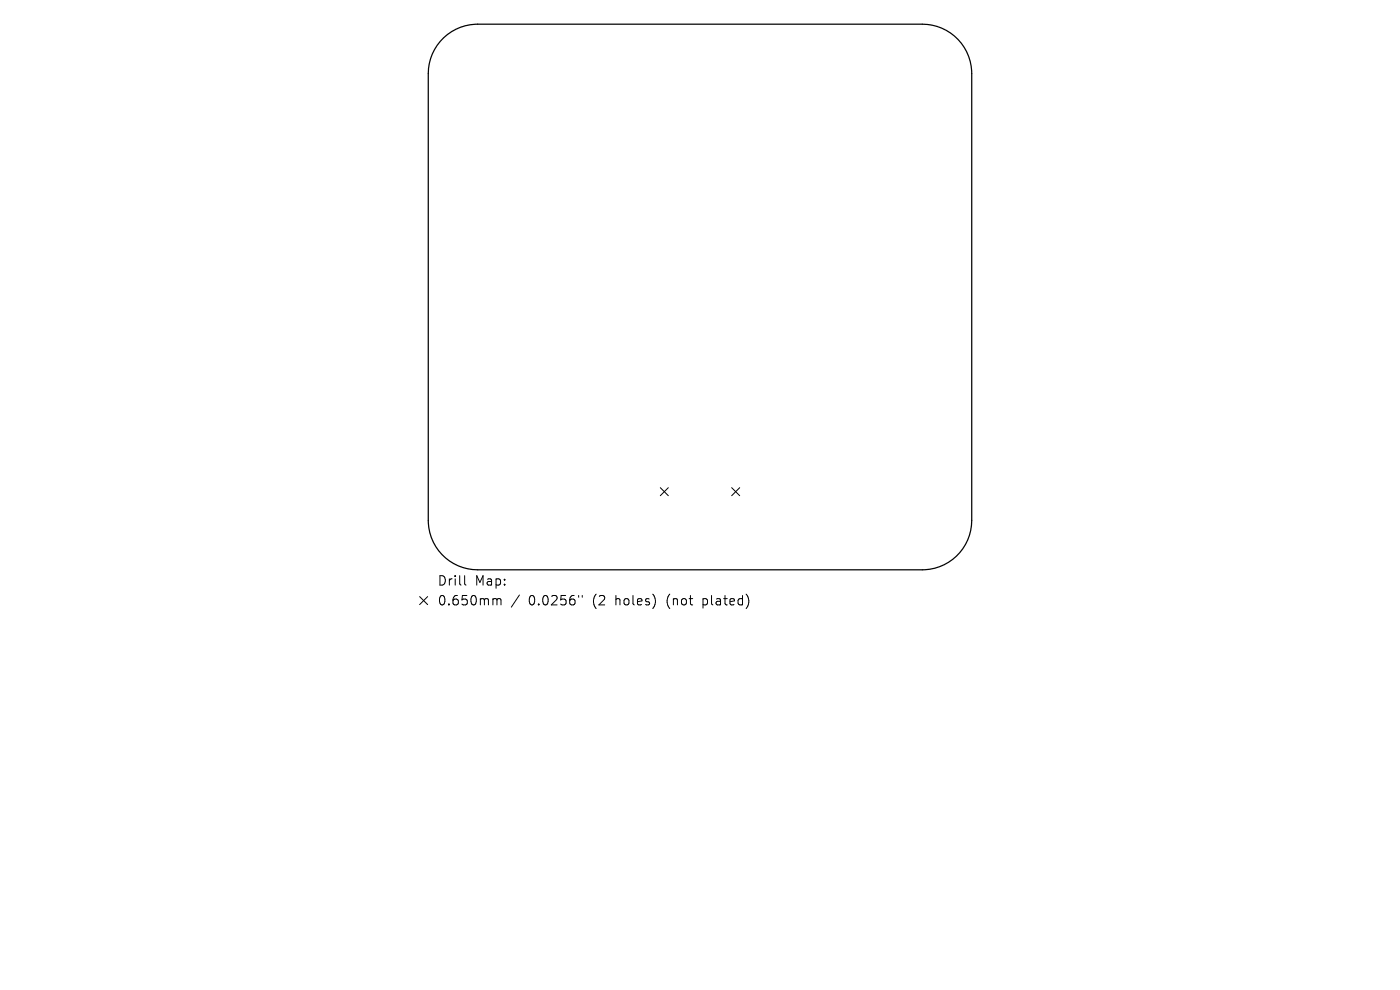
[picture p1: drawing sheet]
<svg xmlns="http://www.w3.org/2000/svg" width="297mm" height="210mm" viewBox="0 0 297 210" stroke-linecap="round" stroke-linejoin="round" font-family="sans-serif">
<defs><g id="words">
<g font-size="2.8">
<text x="92.7" y="124.5">Drill</text>
<text x="100.7" y="124.5">Map:</text>
<text x="92.7" y="128.7">0.650mm</text>
<text x="112.2" y="128.7">0.0256&quot;</text>
<text x="125.9" y="128.7">(2</text>
<text x="130.9" y="128.7">holes)</text>
<text x="141.9" y="128.7">(not</text>
<text x="149.7" y="128.7">plated)</text>
</g>
</g></defs>
<path d="M94.1 8a10.5 10.5 0 0 1 7.2-2.9h94.4a10.5 10.5 0 0 1 10.4 10.5v94.8a10.5 10.5 0 0 1-10.4 10.5h-94.4a10.5 10.5 0 0 1-10.4-10.5v-94.8a10.5 10.5 0 0 1 3.2-7.6z" fill="none" stroke="#000" stroke-width=".26"/>
<g fill="none" stroke="#000" stroke-width=".21">
<path d="M140.1 103.4l1.7 1.8M141.8 103.4l-1.7 1.8M155.2 103.4l1.7 1.8M156.9 103.4l-1.7 1.8M89 126.6l1.7 1.7M90.7 126.6l-1.7 1.7M98.6 122.1v1.7l.3 .3M104.9 127l.4 .1 .1 .2M105.4 127.3l.3-.3 .5 .1 .1 1.2M105.4 127.3v1M110.2 126.2l-1.7 2.6M122.8 126.3v.4"/>
<path d="M123.5 126.3v.4"/>
</g>
<use href="#words"/>
</svg>
